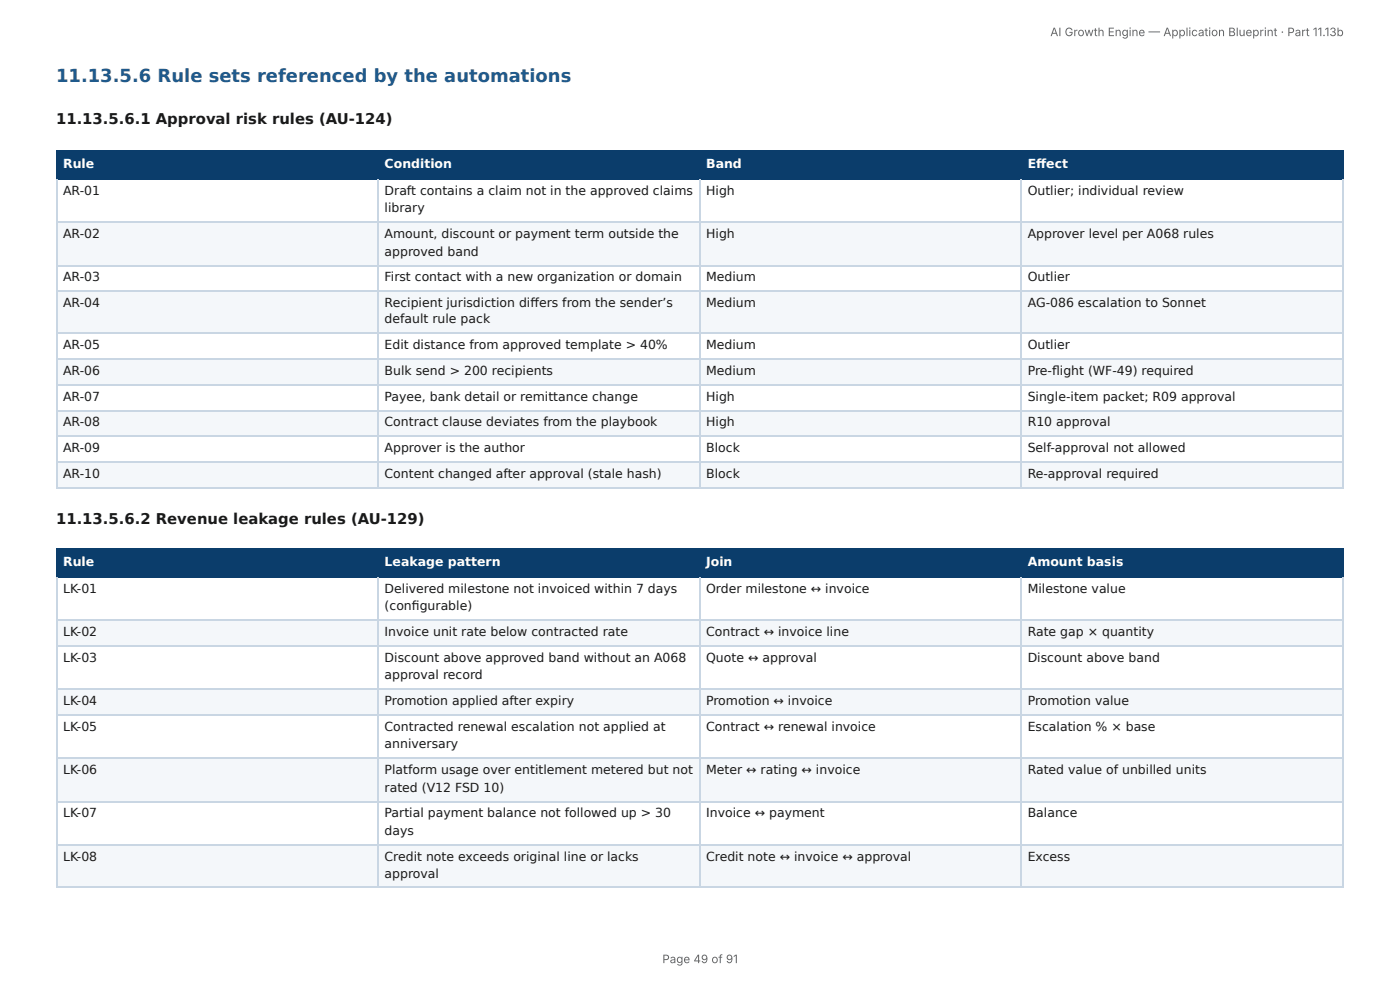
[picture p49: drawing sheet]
<svg xmlns="http://www.w3.org/2000/svg" width="297mm" height="210mm" viewBox="0 0 297 210" stroke-linecap="round" stroke-linejoin="round" font-family="sans-serif">
<defs><g id="words">
<text font-size="3.8" fill="#1f5a8c" x="11.9" y="17.5">11.13.5.6 Rule sets referenced by the automations</text>
<g font-size="3.1" fill="#1a1a1a">
<text x="11.9" y="26.4">11.13.5.6.1 Approval risk rules (AU-124)</text>
<text x="11.9" y="111.2">11.13.5.6.2 Revenue leakage rules (AU-129)</text>
</g>
<g font-size="2.6" fill="#fff">
<text x="13.4" y="35.6">Rule</text>
<text x="81.7" y="35.6">Condition</text>
<text x="150" y="35.6">Band</text>
<text x="218.3" y="35.6">Eff ect</text>
<text x="13.4" y="120.1">Rule</text>
<text x="81.7" y="120.1">Leakage pattern</text>
<text x="150" y="120.1">Join</text>
<text x="218.3" y="120.1">Amount basis</text>
</g>
<g font-size="2.6" fill="#1a1a1a">
<text x="13.4" y="41.3">AR-01</text>
<text x="81.7" y="41.3">Draft contains a claim not in the approved claims</text>
<text x="150" y="41.3">High</text>
<text x="218.3" y="41.3">Outlier; individual review</text>
<text x="81.7" y="45.1">library</text>
<text x="13.4" y="50.5">AR-02</text>
<text x="81.7" y="50.5">Amount, discount or payment term outside the</text>
<text x="150" y="50.5">High</text>
<text x="218.3" y="50.5">Approver level per A068 rules</text>
<text x="13.4" y="59.7">AR-03</text>
<text x="81.7" y="54.3">approved band</text>
<text x="81.7" y="59.7">First contact with a new organization or domain</text>
<text x="150" y="59.7">Medium</text>
<text x="218.3" y="59.7">Outlier</text>
<text x="13.4" y="65.2">AR-04</text>
<text x="81.7" y="65.2">Recipient jurisdiction diff ers from the sender’s</text>
<text x="150" y="65.2">Medium</text>
<text x="218.3" y="65.2">AG-086 escalation to Sonnet</text>
<text x="81.7" y="68.7">default rule pack</text>
<text x="13.4" y="74.2">AR-05</text>
<text x="81.7" y="74.2">Edit distance from approved template &gt; 40%</text>
<text x="150" y="74.2">Medium</text>
<text x="218.3" y="74.2">Outlier</text>
<text x="13.4" y="79.6">AR-06</text>
<text x="81.7" y="79.6">Bulk send &gt; 200 recipients</text>
<text x="150" y="79.6">Medium</text>
<text x="218.3" y="79.6">Pre-fl ight (WF-49) required</text>
<text x="13.4" y="85.1">AR-07</text>
<text x="81.7" y="85.1">Payee, bank detail or remittance change</text>
<text x="150" y="85.1">High</text>
<text x="218.3" y="85.1">Single-item packet; R09 approval</text>
<text x="13.4" y="90.6">AR-08</text>
<text x="81.7" y="90.6">Contract clause deviates from the playbook</text>
<text x="150" y="90.6">High</text>
<text x="218.3" y="90.6">R10 approval</text>
<text x="13.4" y="96">AR-09</text>
<text x="13.4" y="101.5">AR-10</text>
<text x="81.7" y="96">Approver is the author</text>
<text x="81.7" y="101.5">Content changed after approval (stale hash)</text>
<text x="150" y="96">Block</text>
<text x="150" y="101.5">Block</text>
<text x="218.3" y="96">Self-approval not allowed</text>
<text x="218.3" y="101.5">Re-approval required</text>
<text x="13.4" y="125.9">LK-01</text>
<text x="81.7" y="125.9">Delivered milestone not invoiced within 7 days</text>
<text x="150" y="125.9">Order milestone ↔︎</text>
<text x="175.3" y="125.9">invoice</text>
<text x="218.3" y="125.9">Milestone value</text>
<text x="81.7" y="129.6">(confi gurable)</text>
<text x="13.4" y="135.1">LK-02</text>
<text x="81.7" y="135.1">Invoice unit rate below contracted rate</text>
<text x="150" y="135.1">Contract ↔︎</text>
<text x="165.3" y="135.1">invoice line</text>
<text x="218.3" y="135.1">Rate gap × quantity</text>
<text x="13.4" y="140.5">LK-03</text>
<text x="81.7" y="140.5">Discount above approved band without an A068</text>
<text x="150" y="140.5">Quote ↔︎</text>
<text x="161.9" y="140.5">approval</text>
<text x="218.3" y="140.5">Discount above band</text>
<text x="13.4" y="149.7">LK-04</text>
<text x="81.7" y="144.3">approval record</text>
<text x="81.7" y="149.7">Promotion applied after expiry</text>
<text x="150" y="149.7">Promotion ↔︎</text>
<text x="167.4" y="149.7">invoice</text>
<text x="218.3" y="149.7">Promotion value</text>
<text x="13.4" y="155.2">LK-05</text>
<text x="81.7" y="155.2">Contracted renewal escalation not applied at</text>
<text x="150" y="155.2">Contract ↔︎</text>
<text x="165.3" y="155.2">renewal invoice</text>
<text x="218.3" y="155.2">Escalation % × base</text>
<text x="81.7" y="158.9">anniversary</text>
<text x="13.4" y="164.4">LK-06</text>
<text x="81.7" y="164.4">Platform usage over entitlement metered but not</text>
<text x="150" y="164.4">Meter ↔︎</text>
<text x="161.6" y="164.4">rating ↔︎</text>
<text x="173.3" y="164.4">invoice</text>
<text x="218.3" y="164.4">Rated value of unbilled units</text>
<text x="13.4" y="173.6">LK-07</text>
<text x="81.7" y="168.1">rated (V12 FSD 10)</text>
<text x="81.7" y="173.6">Partial payment balance not followed up &gt; 30</text>
<text x="150" y="173.6">Invoice ↔︎</text>
<text x="163.4" y="173.6">payment</text>
<text x="218.3" y="173.6">Balance</text>
<text x="81.7" y="177.3">days</text>
<text x="13.4" y="182.8">LK-08</text>
<text x="81.7" y="182.8">Credit note exceeds original line or lacks</text>
<text x="150" y="182.8">Credit note ↔︎</text>
<text x="168.7" y="182.8">invoice ↔︎</text>
<text x="182" y="182.8">approval</text>
<text x="218.3" y="182.8">Excess</text>
<text x="81.7" y="186.5">approval</text>
</g>
<g font-size="2.5" fill="#666">
<text x="223.1" y="7.7">AI Growth Engine — Application Blueprint · Part 11.13b</text>
<text x="140.7" y="204.5">Page 49 of 91</text>
</g>
</g></defs>
<g fill="#0b3d6b">
<path d="M12.2 31.9h68.1v6h-68.1z"/>
<path d="M80.3 31.9h68.3v6h-68.3z"/>
<path d="M148.6 31.9h68.4v6h-68.4z"/>
<path d="M217 31.9h68.3v6h-68.3z"/>
</g>
<g fill="#f4f7fa">
<path d="M12.2 47.1h68.1v9.2h-68.1z"/>
<path d="M80.3 47.1h68.3v9.2h-68.3z"/>
<path d="M148.6 47.1h68.4v9.2h-68.4z"/>
<path d="M217 47.1h68.3v9.2h-68.3z"/>
<path d="M12.2 61.7h68.1v9.2h-68.1z"/>
<path d="M80.3 61.7h68.3v9.2h-68.3z"/>
<path d="M148.6 61.7h68.4v9.2h-68.4z"/>
<path d="M217 61.7h68.3v9.2h-68.3z"/>
<path d="M12.2 76.4h68.1v5.5h-68.1z"/>
<path d="M80.3 76.4h68.3v5.5h-68.3z"/>
<path d="M148.6 76.4h68.4v5.5h-68.4z"/>
<path d="M217 76.4h68.3v5.5h-68.3z"/>
<path d="M12.2 87.3h68.1v5.5h-68.1z"/>
<path d="M80.3 87.3h68.3v5.5h-68.3z"/>
<path d="M148.6 87.3h68.4v5.5h-68.4z"/>
<path d="M217 87.3h68.3v5.5h-68.3z"/>
<path d="M12.2 98.3h68.1v5.4h-68.1z"/>
<path d="M80.3 98.3h68.3v5.4h-68.3z"/>
<path d="M148.6 98.3h68.4v5.4h-68.4z"/>
<path d="M217 98.3h68.3v5.4h-68.3z"/>
</g>
<path d="M11.9 32h273.4M11.9 38h273.4M12 31.9v6.2M80.4 31.9v6.2M148.7 31.9v6.2M216.8 31.9v6.2M285.2 31.9v6.2" fill="none" stroke="#0b3d6b" stroke-width=".25"/>
<g fill="none" stroke="#c9d6e3" stroke-width=".25">
<path d="M12 38.1v65.6M80.4 38.1v65.6M148.7 38.1v65.6M216.8 38.1v65.6M285.2 38.1v65.6M11.9 47.2h273.4M11.9 56.4h273.4M11.9 61.9h273.4M11.9 70.8h273.4M11.9 76.3h273.4M11.9 81.7h273.4M11.9 87.2h273.4"/>
<path d="M11.9 92.7h273.4M11.9 98.1h273.4M11.9 103.6h273.4"/>
</g>
<g fill="#0b3d6b">
<path d="M12.2 116.7h68.1v5.9h-68.1z"/>
<path d="M80.3 116.7h68.3v5.9h-68.3z"/>
<path d="M148.6 116.7h68.4v5.9h-68.4z"/>
<path d="M217 116.7h68.3v5.9h-68.3z"/>
</g>
<g fill="#f4f7fa">
<path d="M12.2 131.8h68.1v5.5h-68.1z"/>
<path d="M80.3 131.8h68.3v5.5h-68.3z"/>
<path d="M148.6 131.8h68.4v5.5h-68.4z"/>
<path d="M217 131.8h68.3v5.5h-68.3z"/>
<path d="M12.2 146.5h68.1v5.2h-68.1z"/>
<path d="M80.3 146.5h68.3v5.2h-68.3z"/>
<path d="M148.6 146.5h68.4v5.2h-68.4z"/>
<path d="M217 146.5h68.3v5.2h-68.3z"/>
<path d="M12.2 160.9h68.1v9.2h-68.1z"/>
<path d="M80.3 160.9h68.3v9.2h-68.3z"/>
<path d="M148.6 160.9h68.4v9.2h-68.4z"/>
<path d="M217 160.9h68.3v9.2h-68.3z"/>
<path d="M12.2 179.3h68.1v9.2h-68.1z"/>
<path d="M80.3 179.3h68.3v9.2h-68.3z"/>
<path d="M148.6 179.3h68.4v9.2h-68.4z"/>
<path d="M217 179.3h68.3v9.2h-68.3z"/>
</g>
<path d="M11.9 116.5h273.4M12 116.4v6.2M80.4 116.4v6.2M148.7 116.4v6.2M216.8 116.4v6.2M285.2 116.4v6.2M11.9 122.5h273.4" fill="none" stroke="#0b3d6b" stroke-width=".25"/>
<g fill="none" stroke="#c9d6e3" stroke-width=".25">
<path d="M11.9 131.7h273.4M11.9 137.2h273.4M12 122.6v65.9M80.4 122.6v65.9M148.7 122.6v65.9M216.8 122.6v65.9M285.2 122.6v65.9M11.9 146.4h273.4M11.9 151.8h273.4M11.9 161h273.4M11.9 170.2h273.4M11.9 179.4h273.4"/>
<path d="M11.9 188.4h273.4"/>
</g>
<use href="#words"/>
</svg>
